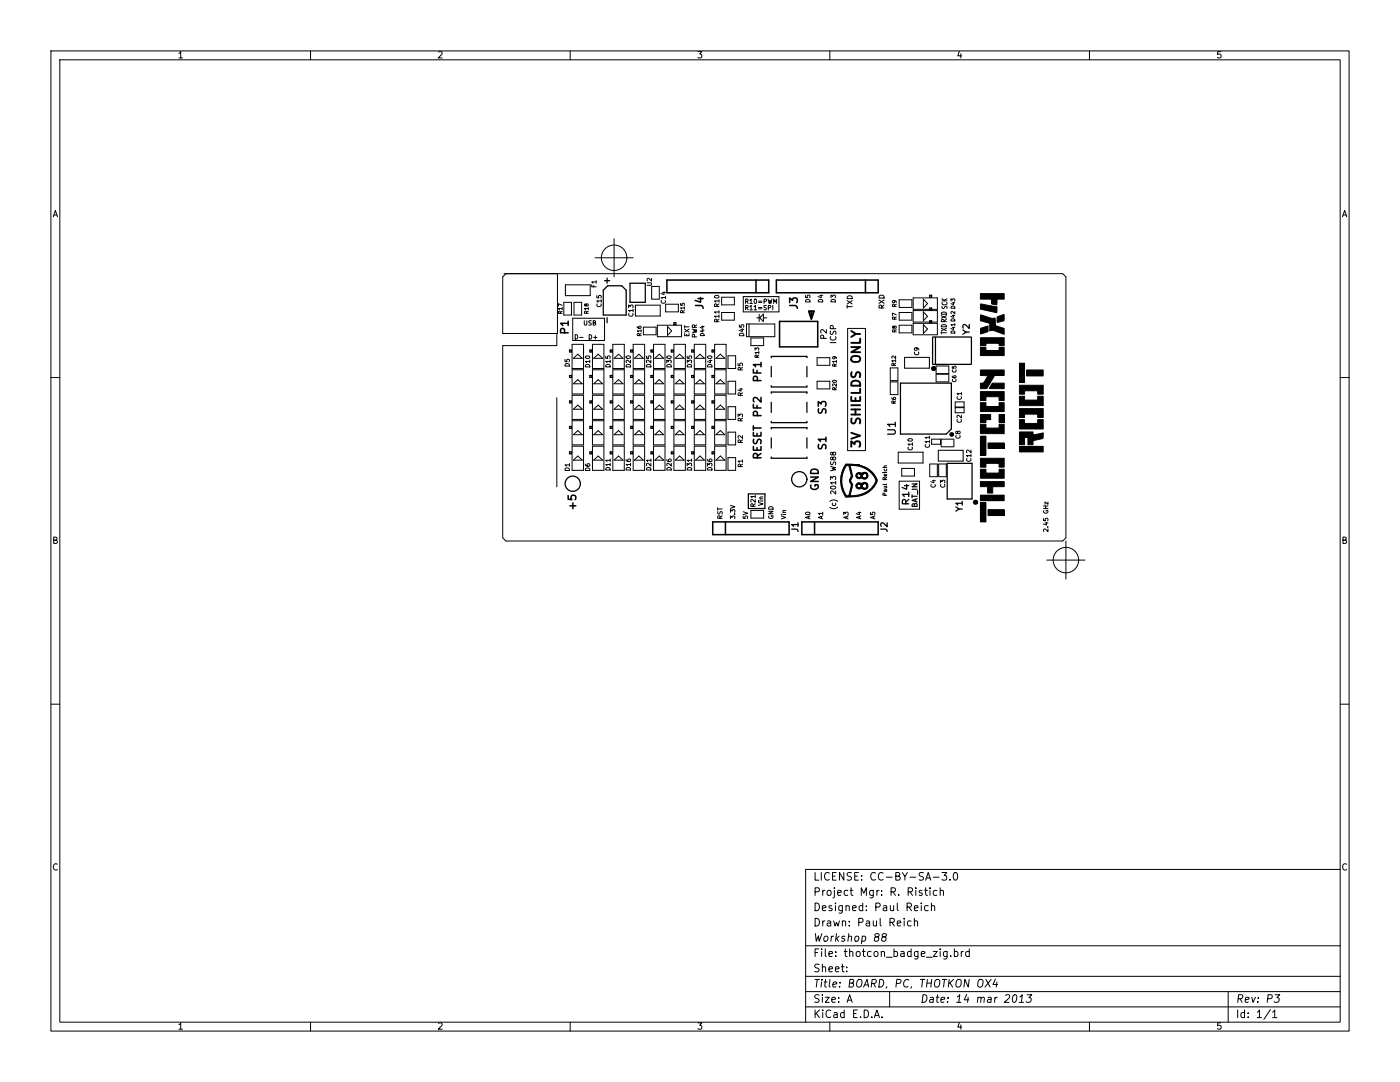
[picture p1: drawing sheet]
<svg xmlns="http://www.w3.org/2000/svg" width="279mm" height="216mm" viewBox="0 0 279 216" stroke-linecap="round" stroke-linejoin="round" font-family="sans-serif">
<g fill="none" stroke="#000" stroke-width=".2">
<path d="M10.2 10.2h259v195.5h-259zM11.9 11.9h255.6v192.1h-255.6zM35.7 10.7l.4-.4v1.3M35.7 11.6h.7M62 10.2v1.7M87.5 10.4l.5-.1 .2 .4-.7 .9h.7M113.8 10.2v1.7M139.3 10.3h.8l-.5 .5 .4 .1v.5l-.2 .2-.5-.2M165.6 10.2v1.7M191.5 10.2l-.3 .9h.7M191.8 10.7v.9M217.4 10.2v1.7"/>
<path d="M243.6 10.3h-.6v.6l.2-.1h.4l.1 .2-.1 .4-.1 .2-.5-.2M10.6 43.3l.4-1.3 .5 1.3M10.7 42.9h.7M100.6 54.6h111.5l.6 .6v52.1l-.6 .7h-111.1l-.7-.7v-38.3h10.8v-2.5M101 54.6l-.7 .6v11.3h11v-11.9M112.8 56.8h5v2.2h-5zM118.1 56.8v.4h.9M118.5 56.9v.3M118.7 51.4h7.7M119 56.3h-.9l.2 .2M119 56v.5M119.1 59v.4l.4 .1v-.5h.4v.5"/>
<path d="M120 59.8v.5M122.6 47.6v7.6M129.1 56.4h.8l.1 .2-.1 .3h-.8M130 55.5v.6l-.6-.6-.3 .2 .1 .3M130 57.2v2.4M130 57.2h1.6M130 59.7h1.6M131.6 57.2v2.4M132 60a.39 .39 0 0 0 .4 .5 .39 .39 0 0 0 .3-.5M132.2 58.3h.6M132.5 58.2v.6l-.6-.2M132.8 59.4h-.9l.3 .2"/>
<path d="M132.8 59.1v.5M142.6 59.1a.43 .43 0 0 1 .5-.2 .43 .43 0 0 1 .3 .4 .43 .43 0 0 1-.5 .2 .43 .43 0 0 1-.3-.4zM143.5 59.8v.5M144 59.3h2.6v1.5h-2.6zM148.3 59.2h7.1v3h-7.1zM149.6 59.9l.3-.2v.9M150.6 59.8l.1-.1a.43 .43 0 0 1 .3 .4 .43 .43 0 0 1-.4 .4l-.1-.3zM153.3 59.7l.2 .9 .2-.7 .1 .7 .3-.9M160.8 58.9v.5h.4l-.1-.4 .5-.1v.5M160.9 59.8a.46 .46 0 0 1 .5 0 .46 .46 0 0 1 .2 .4h-.8zM163.4 59.8a.46 .46 0 0 1 .6 0 .46 .46 0 0 1 .2 .4h-.9zM163.6 59h.6"/>
<path d="M163.9 58.8v.6l-.6-.2M165.8 59.4v-.5l.4 .3 .1-.3h.3v.5M166 59.8a.46 .46 0 0 1 .5 0 .46 .46 0 0 1 .2 .4h-.9zM169.1 60l1 .7M169.2 59.1a.53 .53 0 0 1 .6-.1 .53 .53 0 0 1 .3 .6h-1zM170.1 60l-1 .7M175.4 59.9l1 .6M175.6 59a.53 .53 0 0 1 .6-.1 .53 .53 0 0 1 .2 .6h-1zM176.4 59.9l-1 .6M178.4 60l.1 .3-.3 .1-.1-.3 .2-.1h.4l.2 .3M179.5 59.8h2.5v1.5h-2.5zM182.2 59.4h4.9v2.3h-4.9z"/>
<path d="M184.3 59.7l.8 .9-.8 .9zM188 59.6l.6 .4M189 59.6l-.6 .3M195.7 58.6h4.7v1.1h-1.4l-.1 1.1-1-.1v-1h-2.2zM267.9 43.3l.5-1.3 .4 1.3M268 42.9h.7M10.2 75.3h1.7M111.1 79.4v17.8M111.8 62.5v-.3l-.3-.1-.1 .4h.8M112.2 61.6h-.8l.3 .2M112.2 60.9l-.8-.3v.5M112.2 62.1l-.4 .2"/>
<path d="M112.2 61.4v.4M112.5 60.3h1.5v2.6h-1.5zM112.8 71.7v.5h.4l-.1-.4 .5-.1v.5M112.8 72.7a.48 .48 0 0 1 .5-.1 .48 .48 0 0 1 .3 .4h-.8zM114.2 68.7h2.3v4.8h-2.3zM114.2 78.9h2.3v4.8h-2.3zM114.2 73.8h2.3v4.8h-2.3zM114.3 63.5h6.4v4.4h-6.4zM114.4 76.6l.9-.8 .9 .8zM114.4 71.5l.9-.8 .9 .8zM114.6 60.3h1.5v2.6h-1.5zM114.8 66.8a.45 .45 0 0 1 .5 .4 .45 .45 0 0 1-.5 .5z"/>
<path d="M115.7 67.3h.7M116.6 64v.7l.2 .2 .3-.2v-.7M116.9 71.1a.43 .43 0 0 1 .5-.1 .43 .43 0 0 1 .3 .4 .43 .43 0 0 1-.5 .2 .43 .43 0 0 1-.3-.5zM116.9 72.8a.46 .46 0 0 1 .6-.1 .46 .46 0 0 1 .2 .5h-.9zM117 60.8l.3-.1v.3a.31 .31 0 0 1-.3 0 .31 .31 0 0 1-.1-.3h-.2l-.1 .2 .2 .2 .2-.2M117 62.5v-.3l-.3-.1-.1 .4h.8M117.4 61.6h-.8l.3 .2M117.4 62.1l-.4 .2M117.4 61.4v.4M117.6 66.8a.45 .45 0 0 1 .5 .4 .45 .45 0 0 1-.5 .5zM117.7 72.1h-.9l.3 .3M117.7 71.9v.5"/>
<path d="M118 64l-.5 .1a.37 .37 0 0 0 .5 .4l-.1 .3h-.4M118.2 68.7h2.3v4.8h-2.3zM118.2 78.9h2.3v4.8h-2.3zM118.2 73.8h2.3v4.8h-2.3zM118.4 64.4h.4v-.3l-.4-.1v.9h.3l.2-.3-.2-.2M118.5 67.3h.6M118.5 76.6l.9-.8 .9 .8zM118.5 71.5l.9-.8 .9 .8zM118.8 67v.7M119.2 60.6a.39 .39 0 0 0 .3 .6 .39 .39 0 0 0 .4-.6M120 60h-.9l.3 .3M120.9 71.1v.4h.4v-.4h.4v.4"/>
<path d="M121 72.8a.46 .46 0 0 1 .5-.1 .46 .46 0 0 1 .3 .5h-.9zM121.8 72.1h-.9l.2 .3M121.8 71.9v.5M122.3 68.7h2.3v4.8h-2.3zM122.3 78.9h2.3v4.8h-2.3zM122.3 73.8h2.3v4.8h-2.3zM122.6 76.6l.8-.8 .9 .8zM122.6 71.5l.8-.8 .9 .8zM125 71.1a.43 .43 0 0 1 .5-.1 .43 .43 0 0 1 .3 .4 .43 .43 0 0 1-.5 .2 .43 .43 0 0 1-.3-.5zM125.1 72.8a.46 .46 0 0 1 .5-.1 .46 .46 0 0 1 .2 .5h-.9zM125.5 61.4v-.5l.3 .3 .1-.3h.4v.5M125.5 62.5a.39 .39 0 0 0 .4 .6 .39 .39 0 0 0 .4-.6"/>
<path d="M125.8 71.9v.5l-.6-.5-.3 .1 .1 .4M126.3 62h-.8l.2 .2M126.3 61.7v.5M126.4 68.7h2.3v4.8h-2.3zM126.4 78.9h2.3v4.8h-2.3zM126.4 73.8h2.3v4.8h-2.3zM126.6 76.6l.9-.8 .9 .8zM126.6 71.5l.9-.8 .9 .8zM126.8 60.9h5v2.2h-5zM127.2 65.2l.2 .3h.4l.1-.1v-.3l-.4 .1 .1 .3M127.6 67l-.1-.4h-.2l-.1 .4h.7M127.9 66h-.7l.2 .2"/>
<path d="M127.9 66.5l-.3 .3M127.9 65.8v.4M128.4 65.3h2.5v1.5h-2.5zM129 71.1v.4h.4v-.4h.4v.4M129.1 72.8a.46 .46 0 0 1 .6-.1 .46 .46 0 0 1 .2 .5h-.9zM129.9 71.9v.5l-.6-.5-.3 .1 .1 .4M130.4 68.7h2.3v4.8h-2.3zM130.4 78.9h2.3v4.8h-2.3zM130.4 73.8h2.3v4.8h-2.3zM130.7 76.6l.9-.8 .9 .8zM130.7 71.5l.9-.8 .9 .8zM131.2 64.9h4.8v2.3h-4.8z"/>
<path d="M132.8 60.7h2.6v1.5h-2.6zM133.1 72.4v-.5l.3 .3 .1-.3h.4v.5M133.1 72.9a.48 .48 0 0 1 .6-.2 .48 .48 0 0 1 .3 .5h-.9zM133.1 71.1a.43 .43 0 0 1 .5-.1 .43 .43 0 0 1 .3 .4 .43 .43 0 0 1-.5 .2 .43 .43 0 0 1-.3-.5zM133.2 65.2l.8 .8-.8 .9zM134.5 68.7h2.3v4.8h-2.3zM134.5 78.9h2.3v4.8h-2.3zM134.5 73.8h2.3v4.8h-2.3zM134.7 76.6l.9-.8 .9 .8zM134.7 71.5l.9-.8 .9 .8zM135.8 60.5v.4h.4l-.1-.3 .4-.1v.4M136.2 62.4v-.4h-.3l-.1 .4h.8"/>
<path d="M136.6 61.5h-.8l.2 .2M136.6 62l-.4 .2M136.6 61.2v.5M136.6 66.6v.4h.9v-.4M136.6 65.7l.9 .6M136.6 65v.5M136.6 65.2h.9M137.1 66.7v.3M137.1 72.4v-.5l.4 .3 .1-.3h.3v.5M137.1 71.1v.4h.5l-.1-.4h.4v.4M137.3 72.8a.46 .46 0 0 1 .5-.1 .46 .46 0 0 1 .2 .5h-.9zM137.5 65.7l-.9 .6"/>
<path d="M138.2 65.7l.8 .2-.6 .1 .6 .2-.8 .2M138.6 68.7h2.2v4.8h-2.2zM138.6 78.9h2.2v4.8h-2.2zM138.6 73.8h2.2v4.8h-2.2zM138.6 67.2v-.4h-.4v.4h.8M138.6 65.3v-.4h-.4v.4h.8M138.8 76.6l.9-.8 .9 .8zM138.8 71.5l.9-.8 .9 .8zM139 64.8l-.4 .3M139.9 66.6a.4 .4 0 0 1 .4 0 .4 .4 0 0 1 .2 .4h-.7zM140 65.9h.5M140 65.2h.5"/>
<path d="M140.3 65.8v.4l-.6-.1M140.3 65v.5l-.6-.2M141.2 71.1a.43 .43 0 0 1 .5-.1 .43 .43 0 0 1 .3 .4 .43 .43 0 0 1-.5 .2 .43 .43 0 0 1-.3-.5zM141.3 72.8a.46 .46 0 0 1 .6-.1 .46 .46 0 0 1 .2 .5h-.9zM141.5 71.9h.6M141.8 71.8v.6l-.6-.2M142.6 68.7h2.3v4.8h-2.3zM142.6 78.9h2.3v4.8h-2.3zM142.6 73.8h2.3v4.8h-2.3zM142.9 76.6l.9-.8 .9 .8zM142.9 71.5l.9-.8 .9 .8zM143.1 64.2l-.1-.4-.3-.1-.1 .5h.9"/>
<path d="M143.1 61.2l-.1-.5h-.3l-.1 .5h.9M143.5 63.1h-.9l.3 .3M143.5 62.3h-.9l.3 .2M143.5 60h-.9l.3 .3M143.5 63.7l-.4 .3M143.5 62v.5M143.5 62.8v.6M143.5 60.6l-.4 .3M144 62.4h2.6v1.5h-2.6zM145.3 71h1.5v2.5h-1.5zM145.3 76.1h1.5v2.5h-1.5zM147.3 72.5v.4l.4 .1v-.5h.4v.5"/>
<path d="M147.6 64.8v.5h.4l-.1-.4 .5-.1v.5M147.6 66.7a.48 .48 0 0 1 .5-.2 .48 .48 0 0 1 .3 .5h-.8zM147.6 77.6h.6M147.8 73.8l-.1-.4-.3-.1-.1 .5h.9M147.8 78.9l-.1-.4-.3-.1-.1 .5h.9M147.8 65.7h.6M147.9 77.5v.5l-.6-.2M148.1 65.6v.5l-.6-.2M148.2 73.3l-.4 .3M148.2 78.4l-.4 .3M148.8 61.4h.4l.1-.4-.5-.1v.9M148.8 60.1h.4l.1-.3-.5-.1v.9"/>
<path d="M149 64.6h5.6v2.6h-5.6zM149 61.4l.3 .4M149 60.1l.3 .5M149.5 64.6v2.6M149.6 61.2l.3-.3v.9M149.6 61.8h.6M149.6 60.6h.6M149.9 67.4h2.5v1.6h-2.5zM150.5 61.2l.2-.3v.9M150.5 61.8h.5M150.7 69.9v-.5l.3 .3v-.3h.4v.5M151 63.4h.5"/>
<path d="M151.1 71.3l-.1-.4h-.3v.4h.7M151.4 61.4h.7M151.4 61.6h.7M151.4 60.1h.7M151.4 60.3h.7M151.4 70.3h-.7l.2 .3M151.4 70.8l-.3 .3M151.4 70.1v.5M151.5 62.7v1.5M151.8 63.2l-.2 .2M152.3 64.1l-.7-.7 .7-.7v1.5M152.3 63.4h.7"/>
<path d="M152.5 60.1h.4l.1-.3-.5-.1v.9M153 61h-.5a.37 .37 0 0 0 .4 .5v.3h-.5M153.3 61.4h.5v-.4l-.5-.1v.9M154.2 60.9v.9M154.4 60.6v-.9l.3 .6 .3-.6v.9M161.4 62.1h.1M163.1 71.4h2.5v1.5h-2.5zM163.1 76.1h2.5v1.5h-2.5zM164.4 67.5l-.1-.5-.4-.1-.1 .6h1.1M164.9 65.8v.7l-.8-.7-.3 .2 .1 .4M165.7 68.4h1.1M165.7 66.1v.4l.2 .2 .3-.1 .2-.5h.3l.1 .6"/>
<path d="M165.8 67.2a.51 .51 0 0 0 .5 .7 .51 .51 0 0 0 .4-.7M166.2 75.9a.37 .37 0 0 1 .5-.1 .37 .37 0 0 1 .2 .4 .37 .37 0 0 1-.4 .2 .37 .37 0 0 1-.3-.4zM166.3 65.6l-.1-.6h-.4l-.1 .6h1.1M166.5 71.2l.1 .3-.4 .1v-.3l.1-.1h.5l.1 .3M166.6 77.8l-.1-.4h-.3v.4h.7M166.6 73.1l-.1-.4h-.3v.4h.7M166.9 76.6v.5l-.5-.5-.2 .1v.3M166.9 72.1h-.7l.2 .2M166.9 77.3l-.3 .3M166.9 72.6l-.3 .3M166.9 71.9v.4M169.1 60.9v.6"/>
<path d="M169.1 61.2h1M169.2 65.5h3.5v24.4h-3.5zM175.9 61.5v-.5l-.4-.1-.1 .6h1M176.4 60.9l-.5 .3M177.7 73.4h1.5v2.5h-1.5zM177.7 76.2h1.5v2.5h-1.5zM178 79.4l.2 .3h.4l.1-.1v-.3l-.4 .1 .1 .3M178.4 72.9l-.1-.3-.2-.1-.1 .4h.7M178.4 65.2l.4-.1v.4a.31 .31 0 0 1-.3-.1 .31 .31 0 0 1-.1-.3h-.2l-.1 .3 .2 .1 .1-.1M178.5 63.7v-.4h-.3l-.1 .4h.8M178.5 66.2v-.3l-.3-.1-.1 .4h.8M178.5 61.1v-.3l-.3-.1-.1 .4h.8"/>
<path d="M178.7 72h-.7l.2 .2M178.7 71v.5l-.5-.5-.2 .2 .1 .3M178.7 72.5l-.3 .3M178.7 71.8v.4M178.9 62.8l-.8-.3v.5M178.9 63.2l-.4 .3M178.9 65.8l-.4 .2M178.9 60.7l-.4 .3M179.5 62.4h2.5v1.5h-2.5zM179.5 64.9h2.5v1.5h-2.5zM180.5 71.3h5v2.2h-5zM182.2 64.5h4.9v2.3h-4.9z"/>
<path d="M182.2 62h4.9v2.3h-4.9zM182.6 70.3a.39 .39 0 0 0 .3 .5 .39 .39 0 0 0 .4-.5M182.9 69.4l.1 .2v.2l-.4 .1-.1-.3 .1-.2h.6l.2 .4M184.3 64.8l.8 .9-.8 .8zM184.3 62.2l.8 .9-.8 .9zM186.8 73v1.5M186.8 74.7v1.5M186.9 76.2h2.4M186.9 74.5h2.4M186.9 73h2.4M186.9 74.7h2.4M187.9 66.4h1"/>
<path d="M187.9 66.2v.4M187.9 65.5l1 .5M187.9 63l1 .5M187.9 64.9a.58 .58 0 0 1 1 .3h-1zM187.9 62.4a.58 .58 0 0 1 1 .3h-1zM188 60h1M188 61.1v.3a.36 .36 0 0 0 .4 .1 .36 .36 0 0 0 .2-.3h.4v.4M188.1 60.4h-.1a.5 .5 0 0 0 .4 .5 .5 .5 0 0 0 .6-.3l-.1-.2M188.4 64.2l-.1-.4-.4 .1v.3h1M188.9 65.5l-1 .5M188.9 63.8l-.5 .2M188.9 63l-1 .5"/>
<path d="M189.4 73v1.5M189.4 74.7v1.5M189.8 60.1v-.5l.3 .3 .1-.2h.3v.4M189.9 66.1a.4 .4 0 0 1 .5-.1 .4 .4 0 0 1 .2 .5h-.8zM189.9 63.7a.4 .4 0 0 1 .5-.1 .4 .4 0 0 1 .2 .4h-.8zM189.9 61.1a.4 .4 0 0 1 .5 0 .4 .4 0 0 1 .2 .4h-.8zM190 73.1v.4h.4v-.4h.3v.4M190 75l.2 .4h.5l.1-.1-.1-.3h-.3l.1 .4M190 65.4h.6M190 63h.6M190 60.4h.6M190.1 73.8a.34 .34 0 0 0 .3 .5 .34 .34 0 0 0 .3-.5"/>
<path d="M190.1 75.7a.34 .34 0 0 0 .3 .5 .34 .34 0 0 0 .3-.5M190.3 65.3v.4l-.5-.2M190.3 62.8v.5l-.5-.2M190.3 60.3v.5l-.5-.2M190.6 64.8h-.8l.2 .2M190.6 62.2v.4l-.6-.4-.2 .1 .1 .3M190.6 64.6v.4M191.1 79.1a.39 .39 0 0 0 .3 .6 .39 .39 0 0 0 .4-.6M191.9 78.5h-.9l.2 .3M191.9 78.3v.5M195.7 78.1h4.7v1.8h-1v-.7h-2.6v.7h-1.1zM195.7 73.8h4.7v1.1h-1.9l-1.5 2.6-1.3 .1v-1.1l.7-.2 .8-1.3-1.5-.1z"/>
<path d="M195.7 69.3h1.1v.6h2.6v-.6h1v1.6h-4.7zM195.7 67.4h4.7v1.6h-.9l-.1-.5h-2.6v.5h-1.1zM195.7 65.5l1.5-.5v1.2l-1.5 .4zM195.7 62.8l.7 .2a3.7 3.7 0 0 0 2.2 .5l.1 1.5 1.7 .5v1.2l-.8-.3a2.32 2.32 0 0 0-2.1-.4v-1.5l-1.8-.5zM195.7 60.6l3.3 .6-.1 1.1-3.2-.6zM198 76.5h2.4v1.1l-3-.1zM199 63.2l1.4-.5-.1 1.3-1.3 .3zM203.5 79.1h1v.7h2.6v-.7h1.1v1.8h-4.7zM203.5 76.9h4.7v1.8h-1.1v-.7h-2.6v.7h-1zM203.5 72.5h1v3.8h-1zM204.9 73.8h3.3v1.2h-3.3zM267.5 75.3h1.7"/>
<path d="M112.8 93.5a.48 .48 0 0 1 .5-.1 .48 .48 0 0 1 .3 .5h-.8zM113.6 92.8h-.8l.2 .2M113.6 92.5v.5M114.2 83.9h2.3v4.9h-2.3zM114.2 89h2.3v4.9h-2.3zM114.4 91.8l.9-.8 .9 .8zM114.4 86.7l.9-.8 .9 .8zM114.4 81.7l.9-.9 .9 .9zM116.8 92.6l.2 .4h.5l.2-.1-.1-.3h-.4v.3l.1 .1M116.9 93.5a.48 .48 0 0 1 .5-.1 .48 .48 0 0 1 .3 .5h-.9zM118.2 83.9h2.3v4.9h-2.3zM118.2 89h2.3v4.9h-2.3z"/>
<path d="M118.5 91.8l.9-.8 .9 .8zM118.5 86.7l.9-.8 .9 .8zM118.5 81.7l.9-.9 .9 .9zM120.9 93.5a.48 .48 0 0 1 .6-.2 .48 .48 0 0 1 .3 .5h-.9zM121.8 92.7h-.9l.2 .2M121.8 91.8h-.9l.2 .3M121.8 91.6v.5M121.8 92.4v.5M122.3 83.9h2.3v4.9h-2.3zM122.3 89h2.3v4.9h-2.3zM122.6 91.8l.8-.8 .9 .8zM122.6 86.7l.8-.8 .9 .8z"/>
<path d="M122.6 81.7l.8-.9 .9 .9zM124.9 91.7l.3 .4h.5l.1-.2v-.3l-.5 .1v.2l.2 .2M125 93.5a.48 .48 0 0 1 .5-.2 .48 .48 0 0 1 .3 .5h-.9zM125.8 92.7h-.9l.3 .2M125.8 92.4v.5M126.4 83.9h2.3v4.9h-2.3zM126.4 89h2.3v4.9h-2.3zM126.6 91.8l.9-.8 .9 .8zM126.6 86.7l.9-.8 .9 .8zM126.6 81.7l.9-.9 .9 .9zM129.1 93.5a.48 .48 0 0 1 .5-.2 .48 .48 0 0 1 .3 .5h-.9zM129.9 92.4v.6l-.6-.6-.3 .2 .1 .3"/>
<path d="M129.9 91.8h-.9l.3 .3M129.9 91.6v.5M130.4 83.9h2.3v4.9h-2.3zM130.4 89h2.3v4.9h-2.3zM130.7 91.8l.9-.8 .9 .8zM130.7 86.7l.9-.8 .9 .8zM130.7 81.7l.9-.9 .9 .9zM133.1 91.7l.2 .4h.5l.2-.2-.1-.3-.4 .1-.1 .2 .2 .2M133.1 93.5a.48 .48 0 0 1 .6-.2 .48 .48 0 0 1 .3 .5h-.9zM134 92.4v.6l-.7-.6-.2 .2 .1 .3M134.5 83.9h2.3v4.9h-2.3zM134.5 89h2.3v4.9h-2.3z"/>
<path d="M134.7 91.8l.9-.8 .9 .8zM134.7 86.7l.9-.8 .9 .8zM134.7 81.7l.9-.9 .9 .9zM137.1 93v-.6l.4 .3 .1-.2h.3v.5M137.2 93.5a.48 .48 0 0 1 .5-.2 .48 .48 0 0 1 .3 .5h-.9zM138 91.8h-.9l.3 .3M138 91.6v.5M138.6 83.9h2.2v4.9h-2.2zM138.6 89h2.2v4.9h-2.2zM138.8 91.8l.9-.8 .9 .8zM138.8 86.7l.9-.8 .9 .8zM138.8 81.7l.9-.9 .9 .9z"/>
<path d="M141.2 93v-.6l.3 .3 .1-.2h.4v.5M141.2 91.7l.2 .4h.5l.2-.2-.1-.3-.4 .1-.1 .2 .2 .2M141.2 93.5a.48 .48 0 0 1 .6-.2 .48 .48 0 0 1 .3 .5h-.9zM142.6 83.9h2.3v4.9h-2.3zM142.6 89h2.3v4.9h-2.3zM142.9 91.8l.9-.8 .9 .8zM142.9 86.7l.9-.8 .9 .8zM142.9 81.7l.9-.9 .9 .9zM145.3 81.2h1.5v2.5h-1.5zM145.3 86.2h1.5v2.6h-1.5zM145.3 91.3h1.5v2.6h-1.5zM147.3 83.2v-.6l.3 .3 .1-.2h.4v.5"/>
<path d="M147.8 84l-.1-.5h-.3l-.1 .5h.9M147.8 88.3l-.1-.4-.3-.1-.1 .5h.9M147.8 93.1l-.1-.4-.3-.1-.1 .5h.9M148.2 86.9v.6l-.6-.6-.3 .2 .1 .3M148.2 92h-.9l.3 .3M148.2 83.5l-.4 .3M148.2 87.8l-.4 .3M148.2 92.6l-.4 .3M148.2 91.8v.5M150.7 99.7v.5l-.6-.5-.3 .1 .1 .4M150.7 99.1h-.9l.3 .2M150.7 98.8v.5"/>
<path d="M151.4 100h.1M151.7 100h.6M151.7 99.5h.6M152.3 99.2h-.6v.3M165.8 95.7v-.6l.4 .3v-.3h.5v.6M165.8 93.1l1 .2-.7 .2 .7 .2-1 .2M165.8 97.1a.5 .5 0 0 1 .6-.2 .5 .5 0 0 1 .3 .5 .5 .5 0 0 1-.5 .3 .5 .5 0 0 1-.4-.6zM165.8 92.2l.1 .5a.42 .42 0 0 0 .5-.5l.3 .1v.4M166.2 91.4l.2-.2 .4 .2-.1 .3-.3 .1-.3-.6-.3 .1 .1 .4 .1 .1 .2-.2M166.2 90.4l.2-.2 .4 .2-.1 .3-.3 .1-.3-.5h-.3l.1 .5h.1l.2-.2M166.8 98v.6l-.7-.6-.3 .2 .1 .3M166.8 96.3h-1l.3 .3"/>
<path d="M166.8 96v.6M168.8 92.6l2.8 .2-2.6 .1a4.8 4.8 0 0 0 .1 6l.3-.1 .2-.9a1.43 1.43 0 0 0 .1-1.5 1.12 1.12 0 0 1 .2-1.4l-.4-1.8-.3-.4h2.4l-1.9 .1 .5 2.1-.5 .9 .5 .8-.5 2.2a5 5 0 0 0 5.1-3 4.9 4.9 0 0 0-4.9-3.1 4.6 4.6 0 0 1 4.4 1.6l.7 1.1a2.11 2.11 0 0 1-1 2.2 5.6 5.6 0 0 1-4.1 1.5h-1.1a5.7 5.7 0 0 1 0-6.6zM170.9 94.5a.88 .88 0 0 1 1.1-.1 .84 .84 0 0 1 1.1 .1l-1.8 .1a.37 .37 0 0 0-.1 .6 .37 .37 0 0 0 .6-.2l-.1-.4-.2-.1h.8a.44 .44 0 0 0-.2 .6 .44 .44 0 0 0 .6 .3 .44 .44 0 0 0 .3-.6l-.4-.3h.5a.73 .73 0 0 1-.1 1 .73 .73 0 0 1-1-.1 .68 .68 0 0 1-.9 0 .68 .68 0 0 1-.2-.9zM171 96.5a.8 .8 0 0 1 .9 0l.2-.1a.66 .66 0 0 1 1 .1l-1.6 .1a.38 .38 0 0 0-.5 .3 .38 .38 0 0 0 .3 .4h.2a.39 .39 0 0 0 .2-.7h-.2h.8a.46 .46 0 0 0-.1 .6 .46 .46 0 0 0 .7 .1 .46 .46 0 0 0-.1-.7l-.2-.1h.5a.73 .73 0 0 1-.1 1 .73 .73 0 0 1-1-.1 .68 .68 0 0 1-1 0 .68 .68 0 0 1 0-.9zM176.2 94.3h.1M176.2 93.3h.8M176.5 97h.5M176.5 94.3h.5M176.5 93.6l.1 .4 .3-.1v-.3M176.6 98.8v-.3l-.3-.1-.1 .4h.8M176.6 95.7v-.4h-.3l-.1 .4h.8M176.6 97.7l.2 .4 .2-.1-.1-.3"/>
<path d="M176.9 97v.3l-.4 .1M176.9 94.7v.3l-.4-.1v-.2l.1-.1 .1 .4M177 97.7l-.5 .1v.3M177 96.6l-.8 .1M177 92.9l-.5 .1v.3M177 95.3l-.4 .2M178.4 80.4l-.1-.3-.2-.1-.1 .4h.7M178.7 80l-.3 .3M179.3 90.2h4.9v2.2h-4.9zM179.5 96h4v5.6h-4zM180 93.5h2.5v1.5h-2.5zM181.3 87.7a.43 .43 0 0 1 .5-.2 .43 .43 0 0 1 .3 .4 .43 .43 0 0 1-.5 .2 .43 .43 0 0 1-.3-.4z"/>
<path d="M181.3 89.2a.39 .39 0 0 0 .4 .6 .39 .39 0 0 0 .3-.6M182.1 88.6h-.9l.3 .3M182.1 88.4v.5M184.7 88.7a.39 .39 0 0 0 .4 .6 .39 .39 0 0 0 .3-.6M185.5 88.1h-.9l.3 .3M185.5 87.3h-.9l.3 .2M185.5 87v.5M185.5 87.9v.5M185.5 92.6h1.6M185.5 95.1h1.6M185.5 92.6v2.5M185.9 96.7a.39 .39 0 0 0 .3 .5 .39 .39 0 0 0 .4-.5"/>
<path d="M185.9 87.6h1.8v1h-1.8zM186.1 95.9h.6M186.4 95.8v.5l-.7-.2M187.1 92.6v2.5M187.3 89.9h4.9v2.1h-4.9zM187.3 92.6v2.5M187.3 92.6h1.5M187.3 95.1h1.5M187.7 96.4v-.6l.3 .3 .1-.2h.4v.5M187.8 96.7a.39 .39 0 0 0 .3 .5 .39 .39 0 0 0 .4-.5M187.8 87.6v1.6M187.9 87.6h2.4"/>
<path d="M187.9 89.2h2.4M188.8 92.6v2.5M190.4 87.6v1.6M190.6 80.2h1.8v1h-1.8zM190.6 81.3h1.8v1.1h-1.8zM190.8 86.9a.39 .39 0 0 0 .4 .5 .39 .39 0 0 0 .3-.5M191.1 83.7a.39 .39 0 0 0 .3 .6 .39 .39 0 0 0 .4-.6M191.1 86.2l.2-.2 .2 .1v.4a.36 .36 0 0 1-.4 0 .36 .36 0 0 1-.1-.4h-.2l-.1 .3 .2 .2 .2-.2M191.9 82.9v.5l-.7-.5-.2 .1 .1 .4M193 91.5a.39 .39 0 0 0 .3 .6 .39 .39 0 0 0 .4-.6M193.8 90.9h-.9l.2 .3M193.8 89.8v.6l-.7-.6-.2 .2 .1 .3"/>
<path d="M193.8 90.7v.5M195.7 98.8h4.7v1.1h-4.7zM195.7 96.1h4.7v1h-2.3v1.3h-1v-1.3h-1.4zM195.7 93.6h1.1v.8h2.6v-.8h1v1.8h-4.7zM195.7 91.4h4.7v1.8h-1v-.7h-2.6v.7h-1.1zM195.7 84.7h1.1v.7h2.6v-.7h1v1.8h-4.7zM195.7 80.3h1.1v.8h2.6v-.8h1v1.8h-4.7zM195.7 82.7h2v1h-.9v.6h-1.1zM195.7 87h1.1v3.8h-1.1zM197.2 88.4h3.2v1.1h-3.2zM199.4 82.7h1v1.6h-1zM203.5 89.1h4.7v1.1h-4.7z"/>
<path d="M203.5 86.2h2.7v.6l2-.4v1l-2 .5v.8h-1.1v-1.4h-.6v1.4h-1zM203.5 83.7h1v.8h2.6v-.8h1.1v1.9h-4.7zM203.5 81.5h4.7v1.8h-1.1v-.7h-2.6v.7h-1zM10.7 107.8l.6-.1v-.4l-.6-.1v1.2h.5l.2-.4-.3-.2M143.2 101.6h.9M143.2 101.3v.5M143.3 102.1v.4a.37 .37 0 0 0 .5-.4l.3 .1v.4M143.7 103.4v-.4h-.4l-.1 .4h.9M144.1 102.9l-.4 .3M145.8 103.5v-.5l.3 .3 .1-.3h.4v.5M145.8 102.2v-.5l.3 .3 .1-.3h.4v.5M145.8 100.8l.9 .3-.9 .3"/>
<path d="M146.6 102.6h.1M148.3 103v.4l.4 .1v-.5h.4v.5M148.3 102.1l.9 .3-.9 .3M149.9 101.9h2.5v1.5h-2.5zM150.3 101v-.4h-.4l-.1 .4h.9M150.7 100.5l-.4 .3M151.4 100.3l.9 .3-.9 .3M153.4 102h.9l-.9 .5h.9M153.4 103a.4 .4 0 0 0 .4 .5 .4 .4 0 0 0 .4-.6h-.3v.2M153.4 101.3a.48 .48 0 0 1 .6-.2 .48 .48 0 0 1 .3 .5h-.9zM155.9 103l.9 .3-.9 .2M155.9 102.7h.1"/>
<path d="M156.2 102.7h.6M156.2 102.2h.6M156.8 101.9h-.5v.3M160.8 102.3a.43 .43 0 0 1 .5-.2 .43 .43 0 0 1 .3 .5 .43 .43 0 0 1-.5 .2 .43 .43 0 0 1-.3-.5zM161.4 103v.5M161.6 103l-.8 .3 .8 .2M163.9 103v.5M164.2 103l-.9 .3 .9 .2M164.2 102.4h-.9l.3 .3M164.2 102.2v.5M165.6 101.2a1.17 1.17 0 0 0 1.6 0M165.6 100a1.16 1.16 0 0 1 1.6 0"/>
<path d="M166.2 100.4l-.1 .3 .2 .2 .4-.1v-.4M168.4 102.7v-.5l.3 .3 .1-.3h.4v.5M169 103v.5M169.3 103l-.9 .3 .9 .2M171.2 102.3h.6M171.5 102.2v.5l-.6-.2M171.6 103v.5M171.8 103l-.9 .3 .9 .2M173.7 102.2v.5h.4v-.4l.4-.1v.5M174.3 103v.5M174.6 103l-.9 .3 .9 .2M195.7 100.3h1.1v3.8h-1.1z"/>
<path d="M197.2 101.7h3.2v1.2h-3.2zM208.3 103.5v.4h.4l-.1-.4h.5v.4M208.3 101.5h.8M208.3 101h.8M208.3 101.9a.4 .4 0 0 0 .4 .5 .4 .4 0 0 0 .4-.5h-.3v.1M208.6 104.4h.5M208.7 101v.5M208.9 104.2v.6l-.7-.2M208.9 111.8h7.6M209.1 105.2h.1M209.1 105.5v.6l-.6-.6-.2 .2v.3M209.1 100.2v.4l-.5-.4v.4"/>
<path d="M212.7 108v7.6M268 107.8l.6-.1v-.4l-.6-.1v1.2h.5l.2-.4-.3-.2M10.2 140.5h1.7M267.5 140.5h1.7M11.4 172.5a.6 .6 0 0 0-.8 .4 .6 .6 0 0 0 .6 .7l.2-.1M162.7 177.9h.7l.1-.2v-.4l-.3-.2h-.5v1.6M162.7 174.1v1.5h.7M163.9 174.1v1.5M164.2 177.7v1M164.6 177.7h-.3l-.1 .2M165.1 177.8l.3-.1 .4 .1 .1 .6-.2 .2-.3 .1-.3-.2zM165.5 174.2a.61 .61 0 0 0-.8 0 .61 .61 0 0 0-.1 .8 .57 .57 0 0 0 .3 .6 .57 .57 0 0 0 .6-.1"/>
<path d="M166.2 174.8h.5M166.5 177.7v1.3l-.3 .2M166.5 177.1v.2M166.9 174.1h-.7v1.5h.7M167.2 178.2l.7-.2-.1-.3h-.4l-.2 .2v.7h.6M168.4 174.1v1.5l-.9-1.5v1.5M169.2 177.7h-.4l-.3 .2 .1 .7h.6M169.6 177.7h.6M169.9 177.1v1.4l.3 .2M169.9 174.2l-.6-.1-.2 .3 .1 .4 .7 .2v.5l-.3 .1h-.5M170.6 174.8h.5M171.3 174.1h-.7v1.5h.7"/>
<path d="M171.9 178.7v-1.6l.5 1.1 .5-1.1v1.6M172 175.5v.1M172 174.7v.1M174.3 177.7v1.2l-.3 .3-.4-.1M174.3 177.7h-.5l-.2 .2 .1 .7h.6M174.7 174.2a.61 .61 0 0 0-.7 0 .61 .61 0 0 0-.2 .8 .57 .57 0 0 0 .3 .6 .57 .57 0 0 0 .6-.1M175 177.7v1M175.4 177.7h-.2l-.2 .2M175.9 178.5v.2M175.9 177.7v.2M176.2 174.2a.61 .61 0 0 0-.7 0 .61 .61 0 0 0-.2 .8 .57 .57 0 0 0 .3 .6 .57 .57 0 0 0 .6-.1M176.9 175h1.2"/>
<path d="M177.8 177.9h.8l.1-.2-.1-.4-.2-.2h-.6v1.6M178.2 177.9l.5 .8M178.8 174.8h.6l.2-.3-.2-.3-.6-.1v1.5h.6l.3-.3a.4 .4 0 0 0-.4-.5M179.4 178.5v.2M180.1 174.1l.5 .8 .5-.8M180.6 174.9v.7M181.2 177.9h.8l.1-.2-.1-.4-.2-.2h-.6v1.6M181.6 177.9l.5 .8M181.6 175h1.2M182.8 177.1v.2M182.8 177.7v1M184 177.7h-.4l-.2 .2 .1 .2 .5 .1v.4h-.6"/>
<path d="M184.3 174.2l-.6-.1-.3 .3 .2 .4 .6 .2v.5l-.2 .1h-.6M184.5 177.7h.6M184.7 177.1v1.4l.4 .2M184.7 175.6l.5-1.5 .5 1.5M184.9 175.2h.7M185.6 177.1v.2M185.6 177.7v1M186.3 175h1.1M187 177.7h-.5l-.2 .2 .1 .7h.6M187.6 177.8l.3-.1h.3l.1 1M187.6 177.1v1.6M188 174.1h.9l-.5 .6 .5 .1v.7l-.3 .1-.6-.1"/>
<path d="M189.6 175.5v.1M190.4 174.2l.2-.1a.81 .81 0 0 1 .5 .8 .81 .81 0 0 1-.5 .7l-.2-.1-.2-.5zM267.5 173.5h-106.7v30.5M268.7 172.5a.6 .6 0 0 0-.8 .4 .6 .6 0 0 0 .6 .7l.2-.1M160.8 188.7h106.7M160.8 194.8h106.7M160.8 197.9h106.7M162.7 195.4h.8M162.7 183.2a.77 .77 0 0 1 .8 .8 .77 .77 0 0 1-.8 .8zM162.7 180.2a.77 .77 0 0 1 .8 .8 .77 .77 0 0 1-.8 .7zM162.7 190.1h.5M162.7 186.3l.2 1.5 .4-1.1 .2 1.1 .5-1.5"/>
<path d="M163.1 195.4l-.2 1.6M163.4 189.3h-.7v1.6M163.5 198.6l-.6-.1-.3 .3 .1 .3 .7 .3v.5l-.2 .1-.6-.1M163.5 192.5l-.6-.1-.3 .3 .1 .3 .7 .3v.5l-.2 .1-.6-.1M164 189.3v.2M164 195.9l-.2 1.1M164 189.8v1.1M164 195.4v.2M164.1 198.5v.1M164.1 193l.2-.1 .4 .1 .1 .9M164.1 181.2l.7-.1v-.3l-.5-.1-.2 .2 .1 .7h.6M164.1 192.4v1.5"/>
<path d="M164.1 199v1M164.2 183.8v1M164.5 195.9h.6M164.5 186.9l.3-.1 .4 .1v.6l-.2 .2-.4 .1-.2-.1zM164.6 183.8h-.3l-.1 .2M164.7 199h.8l-.8 1h.8M164.7 189.3v1.3l.2 .3M164.8 195.4l-.2 1.3 .3 .3M165.1 183.8h.6l.1 1M165.4 190.4l.8-.2-.1-.3-.5-.1-.2 .3 .1 .7h.6M165.4 193.4l.8-.1-.1-.3-.5-.1-.2 .2 .1 .7h.6M165.6 195.4l-.1 1.3 .2 .3"/>
<path d="M165.8 184.1l-.5 .1-.2 .2 .2 .4 .5-.1M165.9 186.8l-.1 1M166 199.5l.7-.1v-.3l-.5-.1-.2 .2 .1 .7h.6M166 180.8l-.4-.1-.2 .2 .1 .2 .5 .2v.3h-.6M166.2 196.5l.8-.2-.1-.3h-.5l-.2 .7 .2 .3 .4-.1M166.4 186.8l-.5 .3M166.4 183.8l.3 1 .3-.8 .2 .8 .3-1M166.7 193.4l.8-.1-.1-.3-.4-.1-.3 .2 .1 .7h.6M166.7 180.2v.1M166.7 180.7v1M166.8 190.7v.2M166.8 189.9v.2"/>
<path d="M166.9 186.3l-.1 1.5M167 187.2l.3 .6M167.4 199.9v.1M167.4 199.1v.1M167.5 186.8l-.7 .6M167.6 196.8l-.1 .2M167.7 196l-.1 .2M167.9 192.9h.6M168.1 192.4v1.3l.4 .2M168.1 183.9l.2-.1h.4l.1 1M168.1 180.7v1.2l-.3 .3h-.3M168.1 180.8l-.4-.1-.3 .3 .1 .6h.6"/>
<path d="M168.1 183.8v1M168.5 189.8h.6M168.6 186.9a.37 .37 0 0 0-.6 .2l.6 .4-.3 .3-.4-.1M168.7 189.3v1.3l.4 .3M168.8 180.8l.3-.1 .3 .1 .1 .9M168.8 180.7v1M169 193.8v.1M169 193v.1M169.2 199.6h.7M169.3 186.9l.3-.1 .3 .1v.9M169.4 186.3l-.2 1.5M169.5 184.6v.2"/>
<path d="M169.5 183.8v.2M169.5 196.2l.7-.1 .2-.2-.1-.3-.2-.2h-.5l-.2 1.6h.6l.3-.2 .1-.3-.4-.3M169.6 190l.2-.2 .3 .1 .1 1M169.6 189.3v1.6M170.1 181.2l.8-.1-.1-.3-.4-.1-.3 .2 .1 .7h.6M170.7 186.9l.2-.1 .5 .1v.6l-.2 .2-.4 .1-.2-.1zM170.9 190l.3-.2 .4 .2 .1 .6-.2 .2-.3 .1-.3-.2zM171.1 195.7a.53 .53 0 0 1 .9 0 1.12 1.12 0 0 1-.5 1.3l-.4-.1a1.14 1.14 0 0 1 0-1.2zM171.4 184h.7l.1-.2v-.4l-.2-.2h-.6v1.6M172.1 186.9l.4-.1 .3 .3-.2 .6h-.6M172.1 189.8h.6M172.1 186.8l-.2 1.5"/>
<path d="M172.2 180.8l-.5-.1-.2 .3 .1 .6h.6M172.2 180.2v1.5M172.3 189.3v1.3l.4 .3M172.3 197l.7-1.6 .4 1.6M172.5 196.5h.8M172.9 183.8h.6l.1 1M172.9 181.6v.1M172.9 180.8v.1M173.6 184.1l-.6 .1-.2 .2 .2 .4 .6-.1M173.8 189.9l-.4-.1-.3 .3 .2 .7h.5M174 196.2h.7l.2-.3-.1-.3-.2-.2h-.5l-.2 1.6M174.3 183.8l.1 .9 .3 .1 .2-.2"/>
<path d="M174.3 196.2l.4 .8M174.5 190l.2-.2 .5 .2v.6l-.1 .2-.4 .1-.2-.2zM174.8 181l.7-.1 .2-.2-.1-.4-.2-.1h-.6v1.5M174.8 186.9l-.2-.2 .1-.3 .2-.1 .5 .1 .1 .2-.1 .2-.7 .2-.2 .2 .1 .5a.5 .5 0 0 0 .7 0 .5 .5 0 0 0 0-.7l-.2-.1M174.9 183.8v1M175.6 195.4a.76 .76 0 0 1 .8 .6 .76 .76 0 0 1-.4 .9l-.6 .1zM175.7 183.2v1.3l.2 .3M175.9 190l.2-.2 .4 .1v1M175.9 189.8v1.1M176.3 186.9l-.3-.2 .1-.3 .3-.1 .4 .1 .1 .2-.1 .2-.7 .2-.1 .2v.5a.5 .5 0 0 0 .7 0 .5 .5 0 0 0 0-.7l-.1-.1M176.3 180.8h.6l.1 .9M176.9 191h1.2"/>
<path d="M177 181.1h-.5l-.3 .3 .3 .3 .5-.1M177 196.9l-.2 .3M177.5 197.9v3M177.6 184h.7l.2-.2-.1-.4-.2-.2h-.6v1.6M177.7 180.7l.1 .9 .3 .1 .2-.1M178 184l.5 .8M178.3 180.7v1M178.4 189.9l.5-.1 .2 .3-.1 .7h-.6M178.4 189.3v1.6M178.9 196.2h.7l.2-.3v-.3l-.2-.2h-.6l-.2 1.6M179.1 184.3l.7-.2-.1-.3h-.4l-.2 .2v.7h.6M179.1 180.2v1.3l.2 .2"/>
<path d="M179.8 189.9h.6v1M180.4 190.2l-.5 .1a.3 .3 0 0 0-.2 .3 .3 .3 0 0 0 .2 .3l.5-.1M180.4 183.2v.2M180.4 183.8v1M181 181l.8-.1 .1-.2-.1-.4-.2-.1h-.6v1.5M181.4 195.6a.73 .73 0 0 0-1 .4 .73 .73 0 0 0 .5 1l.3-.2M181.4 181l.5 .7M181.8 189.9l-.4-.1-.3 .3 .1 .7h.6M181.8 183.8h-.4l-.3 .2 .1 .7h.6M181.8 189.3v1.6M181.9 196.9l-.2 .3M182.5 183.9l.2-.1h.4v1"/>
<path d="M182.5 181.2l.7-.1-.1-.3-.4-.1-.2 .2 .1 .7h.5M182.5 183.2v1.6M183.2 189.8v1.3l-.3 .3-.3-.1M183.2 189.9l-.4-.1-.3 .3 .1 .7h.6M183.7 195.4h.9M183.9 190.4l.7-.2-.1-.3-.4-.1-.2 .3v.7h.6M183.9 180.2v.1M183.9 180.7v1M184.1 195.4l-.1 1.6M184.2 198.5a.76 .76 0 0 1 .8 .5 .76 .76 0 0 1-.4 .9l-.6 .1zM184.9 191h1.1M185 196.2h.9"/>
<path d="M185.1 195.4l-.2 1.6M185.2 180.8l-.4-.1-.3 .3 .2 .6h.5M185.7 199.1h.5v.9M185.9 180.8l.2-.1 .4 .1v.9M185.9 180.2v1.5M186 195.4l-.2 1.6M186.3 189.8h.8l-.8 1.1h.8M186.3 199.4l-.7 .1-.1 .3 .2 .2 .5-.1M186.7 195.7a.53 .53 0 0 1 .8 0 1.12 1.12 0 0 1-.4 1.3l-.5-.1a1.14 1.14 0 0 1 .1-1.2zM186.8 199h.6M187.1 198.5l-.1 1.3 .3 .2M187.6 189.3v.2"/>
<path d="M187.6 189.8v1.1M187.8 199.5l.7-.1v-.3l-.4-.1-.3 .2v.7h.6M188.1 195.4h.8M188.5 195.4l-.2 1.6M189 189.8v1.3l-.3 .3-.3-.1M189 189.9l-.4-.1-.3 .3 .1 .7h.6M189.1 199.9v.1M189.2 199.1v.1M189.4 195.4l-.2 1.6M189.6 196.1l.5 .9M189.7 190.7v.2M190.3 195.4l-1 .9"/>
<path d="M190.5 189.9l.4-.1 .3 .3-.2 .7h-.5M190.5 189.3v1.6M190.9 195.7a.53 .53 0 0 1 .9 0 1.12 1.12 0 0 1-.4 1.3l-.5-.1a1.14 1.14 0 0 1 0-1.2zM191.1 198.9l.4-.4-.1 1.5M191.8 189.8v1.1M192.3 189.8l-.3 .1-.2 .2M192.9 198.4l-.5 1.1h1M193.2 199l-.1 1M193.4 195.4l-.2 1.6-.6-1.6-.2 1.6M193.4 189.9l-.4-.1-.3 .3 .2 .7h.5M193.4 189.3v1.6M195.2 199.1l.2-.1 .4 .1-.1 .9"/>
<path d="M195.2 199l-.1 1M195.3 195.7a.53 .53 0 0 1 .9 0 1.12 1.12 0 0 1-.5 1.3l-.4-.1a1.14 1.14 0 0 1 0-1.2zM195.8 199.2a.38 .38 0 0 1 .6-.1v.9M196.8 195.4l.8 1.6M197.2 199.1h.6l-.1 .9M197.8 195.4l-1.2 1.6M197.8 199.4h-.5l-.2 .2 .1 .4 .5-.1M198.6 199l-.1 1M198.7 195.4l-.5 1.1h.9M199 195.9l-.2 1.1M199 199l-.4 .3M200.7 198.6l.6-.1 .2 .1v.3l-1.1 1.1h1"/>
<path d="M202.3 198.6l.3-.1a.9 .9 0 0 1-.3 1.5l-.2-.1-.1-.5zM203.5 198.9l.5-.4-.2 1.5M205 198.5h.9l-.6 .6 .4 .1v.7l-.3 .1-.6-.1M245.1 197.9v6.1M247.1 199.3l.7-.1 .2-.2v-.4l-.2-.1h-.6l-.2 1.5M247.5 199.3l.4 .7M248.5 199.5l.8-.1-.1-.3h-.5l-.2 .7 .2 .2 .4-.1M249.8 199l.3 1 .5-1M251 199.9v.1M251.1 199.1v.1M253 199.3l.7-.1 .2-.2v-.4l-.2-.1h-.6l-.2 1.5M254.5 198.5h.9l-.6 .6 .4 .1v.7l-.3 .1-.6-.1"/>
<path d="M35.7 204.5l.4-.4v1.3M35.7 205.4h.7M62 204v1.7M87.5 204.2l.5-.1 .2 .4-.7 .9h.7M113.8 204v1.7M139.3 204.1h.8l-.5 .5 .4 .1v.5l-.2 .2-.5-.2M160.8 200.9h106.7M162.7 201.5v1.6M162.9 202.2l.6 .9M163.5 201.5l-.8 .9M164.2 201.5v.2M164.2 202v1.1"/>
<path d="M165.6 204v1.7M165.8 201.7a.61 .61 0 0 0-.8 0 .61 .61 0 0 0-.2 .7 .57 .57 0 0 0 .3 .6 .57 .57 0 0 0 .7-.1M166.4 202.1h.6l.1 1M167.1 202.4l-.5 .1-.2 .2 .2 .4 .5-.1M168.5 202.1l-.5-.1-.3 .3 .2 .7h.6M168.5 201.5v1.6M169.1 200l.5-1.5 .5 1.5M170.4 202.3h.5M171.1 201.5h-.7v1.6h.7M171.7 202.9v.2M172.5 201.5a.77 .77 0 0 1 .8 .8 .77 .77 0 0 1-.8 .8zM174 202.9v.2"/>
<path d="M174.5 203.1l.5-1.6 .5 1.6M174.6 202.6h.8M176 202.9v.2M190.9 200h.9M191.5 204l-.3 .9h.7M191.8 204.5v.9M203.4 200h.9M217.4 204v1.7M243.6 204.1h-.6v.6l.2-.1h.4l.1 .2-.1 .4-.1 .2-.5-.2M247 201.5v1.6M248.4 202.1l-.5-.1-.2 .3 .1 .7h.6M248.4 201.5v1.6"/>
<path d="M249.1 202.9v.2M249.1 202.1v.2M250.9 202l.5-.5v1.6M250.9 203.1h.9M253.5 201.5l-1.3 1.9M254 202l.4-.5v1.6M254 203.1h.8"/>
<circle cx="122.6" cy="51.4" r="2.54"/>
<circle cx="212.7" cy="111.8" r="2.54"/>
</g>
<g fill="none" stroke="#000" stroke-width=".25">
<path d="M120.4 57.9l.9-.9h2.8l.9 .9v5h-4.6zM120.7 56h1M121.2 55.5v1M125.7 56.5h3.1v3.8h-3.1zM185.5 58.9h.4v.4h-.4zM113.7 74.9h.3v.4h-.3zM113.7 69.9h.3v.3h-.3zM117.7 74.9h.4v.4h-.4zM117.7 69.9h.4v.3h-.4zM121.2 63.4v1M121.8 74.9h.4v.4h-.4zM121.8 69.9h.4v.3h-.4z"/>
<path d="M125.9 74.9h.3v.4h-.3zM125.9 69.9h.3v.3h-.3zM129.9 74.9h.4v.4h-.4zM129.9 69.9h.4v.3h-.4zM134 69.9h.4v.3h-.4zM134 74.9h.4v.4h-.4zM134.5 64.4h.4v.4h-.4zM138 74.9h.4v.4h-.4zM138 69.9h.4v.3h-.4zM142.1 74.9h.4v.4h-.4zM142.1 69.9h.4v.3h-.4zM153.9 71.4v-.3h7.1v.3"/>
<path d="M153.9 73.2v2M153.9 77v.2h7.1v-.2M153.9 78.5v-.3h7.1v.3M161 73.2v2M179.7 76.5h10.2v9.1l-1.1 1h-9.1zM185.5 64h.4v.4h-.4zM185.5 61.5h.4v.3h-.4zM186.1 67.3v5.3M186.2 72.7h7.6M186.2 67.2h7.6M186.7 67.3v5.3M192.2 65.8l.6 .5-.6 .4"/>
<path d="M192.8 66.3h.6M193.4 64.8v.7l-.9-.7-.3 .2 .1 .5M193.9 67.3v5.3M113.7 90.2h.3v.4h-.3zM113.7 85.1h.3v.4h-.3zM113.7 80h.3v.4h-.3zM117.7 90.2h.4v.4h-.4zM117.7 85.1h.4v.4h-.4zM117.7 80h.4v.4h-.4zM121.8 90.2h.4v.4h-.4zM121.8 85.1h.4v.4h-.4zM121.8 80h.4v.4h-.4z"/>
<path d="M125.9 90.2h.3v.4h-.3zM125.9 85.1h.3v.4h-.3zM125.9 80h.3v.4h-.3zM129.9 80h.4v.4h-.4zM129.9 85.1h.4v.4h-.4zM129.9 90.2h.4v.4h-.4zM134 80h.4v.4h-.4zM134 85.1h.4v.4h-.4zM134 90.2h.4v.4h-.4zM138 90.2h.4v.4h-.4zM138 85.1h.4v.4h-.4zM138 80h.4v.4h-.4z"/>
<path d="M142.1 90.2h.4v.4h-.4zM142.1 85.1h.4v.4h-.4zM142.1 80h.4v.4h-.4zM149.4 98.6h3.3v2.9h-3.3zM153.9 80.3v2M153.9 84.1v.2h7.1v-.2M153.9 85.6v-.3h7.1v.3M153.9 87.4v2M153.9 91.2v.2h7.1v-.2M161 80.3v2M161 87.4v2M177.1 85.8h1.3l.3 .3v.2l-.3 .3h-1.3"/>
<path d="M178.7 84.7h-1.6l.5 .4M178.7 84.2v.9M180.5 96.9h.9M180.9 96.7v.9l-.9-.3M181.4 98.6h-1.3l.4 .5M181.4 99.7l-.6 .5M181.4 98.2v.9M189 92.5h5v7.1h-5zM158 105.6h1.1l.2 .5M159.3 104.7h-1.3l.4 .3M159.3 104.3v.7M175.8 105.6h1.1l.1 .5"/>
<path d="M177 104.3v.8l-.9-.8-.3 .3 .1 .4M180.8 100.5l-.1-.7-.4-.1-.2 .2v.6h1.3M190.8 101.1l.6 .5-.6 .4M191.4 101.6h.6M192 100.4h-1.2l.3 .4M192 100.1v.7"/>
<circle cx="114.3" cy="96.5" r="1.52"/>
<circle cx="159.5" cy="95.6" r="1.52"/>
</g>
<g fill="none" stroke="#000" stroke-width=".38">
<path d="M161.4 62.1l.5 1.5 .5-1.5h-.9M161.9 62.1v1.3M169.9 79.2v.8h1.8v-.8M169.9 69.3h1.8l-1.8 1h1.8M169.9 66l.9 .6-.9 .6M170 76.3a.95 .95 0 0 1 1.1-.3 .95 .95 0 0 1 .6 1h-1.8zM170 74.3l-.1 .6 .3 .4 .4-.2 .4-.8h.5l.2 .3-.1 .7M170.1 71.1a1.2 1.2 0 0 1 1.6 .4 .6 .6 0 0 1-.6 .7h-.6a.6 .6 0 0 1-.6-.4 .6 .6 0 0 1 .2-.7zM170.7 79.4v.6M170.8 66.6h.9M171.7 77.6v.8h-1.8M171.7 67.6v.8h-1.8"/>
<path d="M169.9 89.2v-1.1l.7 .5 .1-.5h.8l.2 .3v.5l-.2 .3M169.9 86.4l1.8 .6-1.8 .5M169.9 82.7h1.8M169.9 81.7h1.8M169.9 80.9h1.8M170 83.5l-.1 .7 .2 .2h.5l.3-.7 .4-.2 .4 .3-.1 .7M170.7 81.7v1"/>
</g>
<path d="M182 96.6h1l-1 .5h1M182 98.7v.6M182 99h1M182 97.6h1M182.7 99.6v.5M183 99.5l-1 .3 1 .4M183.1 97.9v.7M182.5 100.7l.2-.2 .3 .2v.4h-1l.1-.5h.4v.5" fill="none" stroke="#000" stroke-width=".23"/>
<circle cx="189.9" cy="86.7" r=".22" fill="none" stroke="#000" stroke-width=".51"/>
<g fill="none" stroke="#000" stroke-width=".76">
<circle cx="186.3" cy="73.5" r=".14"/>
<circle cx="194.7" cy="100.2" r=".14"/>
</g>
<g fill="#000">
<path d="M195.7 58.6h4.7v1.1h-1.4l-.1 1.1-1-.1v-1h-2.2zM195.7 60.6l3.3 .6-.1 1.1-3.2-.6zM195.7 62.8l.7 .2a3.7 3.7 0 0 0 2.2 .5l.1 1.5 1.7 .5v1.2l-.8-.3a2.32 2.32 0 0 0-2.1-.4v-1.5l-1.8-.5zM195.7 65.5l1.5-.5v1.2l-1.5 .4zM199 63.2l1.4-.5-.1 1.3-1.3 .3zM195.7 78.1h4.7v1.8h-1v-.7h-2.6v.7h-1.1zM198 76.5h2.4v1.1l-3-.1zM195.7 73.8h4.7v1.1h-1.9l-1.5 2.6-1.3 .1v-1.1l.7-.2 .8-1.3-1.5-.1zM195.7 69.3h1.1v.6h2.6v-.6h1v1.6h-4.7zM195.7 67.4h4.7v1.6h-.9l-.1-.5h-2.6v.5h-1.1zM203.5 72.5h1v3.8h-1zM203.5 79.1h1v.7h2.6v-.7h1.1v1.8h-4.7z"/>
<path d="M203.5 76.9h4.7v1.8h-1.1v-.7h-2.6v.7h-1zM204.9 73.8h3.3v1.2h-3.3zM168.8 92.6l2.8 .2-2.6 .1a4.8 4.8 0 0 0 .1 6l.3-.1 .2-.9a1.43 1.43 0 0 0 .1-1.5 1.12 1.12 0 0 1 .2-1.4l-.4-1.8-.3-.4h2.4l-1.9 .1 .5 2.1-.5 .9 .5 .8-.5 2.2a5 5 0 0 0 5.1-3 4.9 4.9 0 0 0-4.9-3.1 4.6 4.6 0 0 1 4.4 1.6l.7 1.1a2.11 2.11 0 0 1-1 2.2 5.6 5.6 0 0 1-4.1 1.5h-1.1a5.7 5.7 0 0 1 0-6.6zM171 96.5a.8 .8 0 0 1 .9 0l.2-.1a.66 .66 0 0 1 1 .1l-1.6 .1a.38 .38 0 0 0-.5 .3 .38 .38 0 0 0 .3 .4h.2a.39 .39 0 0 0 .2-.7h-.2h.8a.46 .46 0 0 0-.1 .6 .46 .46 0 0 0 .7 .1 .46 .46 0 0 0-.1-.7l-.2-.1h.5a.73 .73 0 0 1-.1 1 .73 .73 0 0 1-1-.1 .68 .68 0 0 1-1 0 .68 .68 0 0 1 0-.9zM170.9 94.5a.88 .88 0 0 1 1.1-.1 .84 .84 0 0 1 1.1 .1l-1.8 .1a.37 .37 0 0 0-.1 .6 .37 .37 0 0 0 .6-.2l-.1-.4-.2-.1h.8a.44 .44 0 0 0-.2 .6 .44 .44 0 0 0 .6 .3 .44 .44 0 0 0 .3-.6l-.4-.3h.5a.73 .73 0 0 1-.1 1 .73 .73 0 0 1-1-.1 .68 .68 0 0 1-.9 0 .68 .68 0 0 1-.2-.9zM195.7 87h1.1v3.8h-1.1zM195.7 82.7h2v1h-.9v.6h-1.1zM195.7 98.8h4.7v1.1h-4.7zM195.7 96.1h4.7v1h-2.3v1.3h-1v-1.3h-1.4zM195.7 93.6h1.1v.8h2.6v-.8h1v1.8h-4.7zM195.7 91.4h4.7v1.8h-1v-.7h-2.6v.7h-1.1zM197.2 88.4h3.2v1.1h-3.2z"/>
<path d="M195.7 84.7h1.1v.7h2.6v-.7h1v1.8h-4.7zM199.4 82.7h1v1.6h-1zM195.7 80.3h1.1v.8h2.6v-.8h1v1.8h-4.7zM203.5 86.2h2.7v.6l2-.4v1l-2 .5v.8h-1.1v-1.4h-.6v1.4h-1zM203.5 89.1h4.7v1.1h-4.7zM203.5 83.7h1v.8h2.6v-.8h1.1v1.9h-4.7zM203.5 81.5h4.7v1.8h-1.1v-.7h-2.6v.7h-1zM195.7 100.3h1.1v3.8h-1.1zM197.2 101.7h3.2v1.2h-3.2z"/>
</g>
<g fill="none" stroke="#000" stroke-width=".3">
<path d="M133.1 55.9h20.3v2.5h-20.3zM139.3 59.6h1M139.8 59.4v.9l-1.1-.4M150.9 55.9v2.5M154.9 55.9h20.4v2.5h-20.4zM172.7 55.9v2.5M112.7 66.4l-.1-.7-.2-.2-.4 .1-.1 .2v.6h1.5M113.4 64.5h-1.5l.4 .5M113.4 64.1v.9M138.8 61h1.1a.49 .49 0 0 1 .4 .5M150.4 73.7v.7h1.5M151.1 73.9v.5"/>
<path d="M151.1 75.9v-.7l-.2-.1h-.4l-.1 .3v.5h1.5M151.9 72.8h-1.5l.4 .4M151.9 79.3v.9l-1.1-.9-.3 .1-.1 .2 .1 .6M151.9 72.3v.9M155.6 64.1h7.6v5.1h-7.6zM157.6 61h1.1a.49 .49 0 0 1 .4 .5M157.6 60.4v-1l.6 .5 .1-.4h.7l.1 .2-.1 .7M113.4 98.9v.7l.7 .1-.1-.2v-.5l.3-.2 .5 .1 .1 .2-.1 .6M150.4 80.7v.7h1.5M150.4 89.1v.7h1.5v-.7M150.4 86.3v.7h1.5v-.7M150.4 85v.8"/>
<path d="M150.4 85.4h1.5M150.4 87.6v.6l.2 .3 .4-.1 .3-.7h.4l.2 .2-.1 .6M151.1 80.9v.5M151.1 86.5v.5M151.1 89.3v.5M151.1 82.9v-.7l-.2-.1h-.4l-.1 .3v.5h1.5M151.1 91.3v-.7l-.2-.1-.4 .1-.1 .2v.5h1.5M151.9 90.5l-.8 .5M161.8 95.2h1.5l-1.5 .9h1.5M161.9 96.8a.71 .71 0 0 0 .6 .9 .71 .71 0 0 0 .7-.9l-.5-.1v.3M161.9 93.9a.82 .82 0 0 1 .9-.3 .82 .82 0 0 1 .5 .9h-1.5zM163.3 81.1v-1l.6 .5 .1-.4h.7l.1 .2-.1 .7"/>
<path d="M163.4 81.6l-.1 .6 .1 .2h.5l.3-.7 .3-.1 .3 .3v.5M163.4 88.7l-.1 .6 .1 .2h.5l.3-.7 .3-.1 .3 .3v.6M164.8 87.7h-1.5l.4 .4M164.8 87.2v.9M113.8 100.9h1.1M114.3 100.3v1.2M142.2 104.1h15.3v2.6h-15.3zM144.8 104.1v2.6M160 104.1h15.3v2.6h-15.3zM162.6 104.1v2.6"/>
</g>
</svg>
